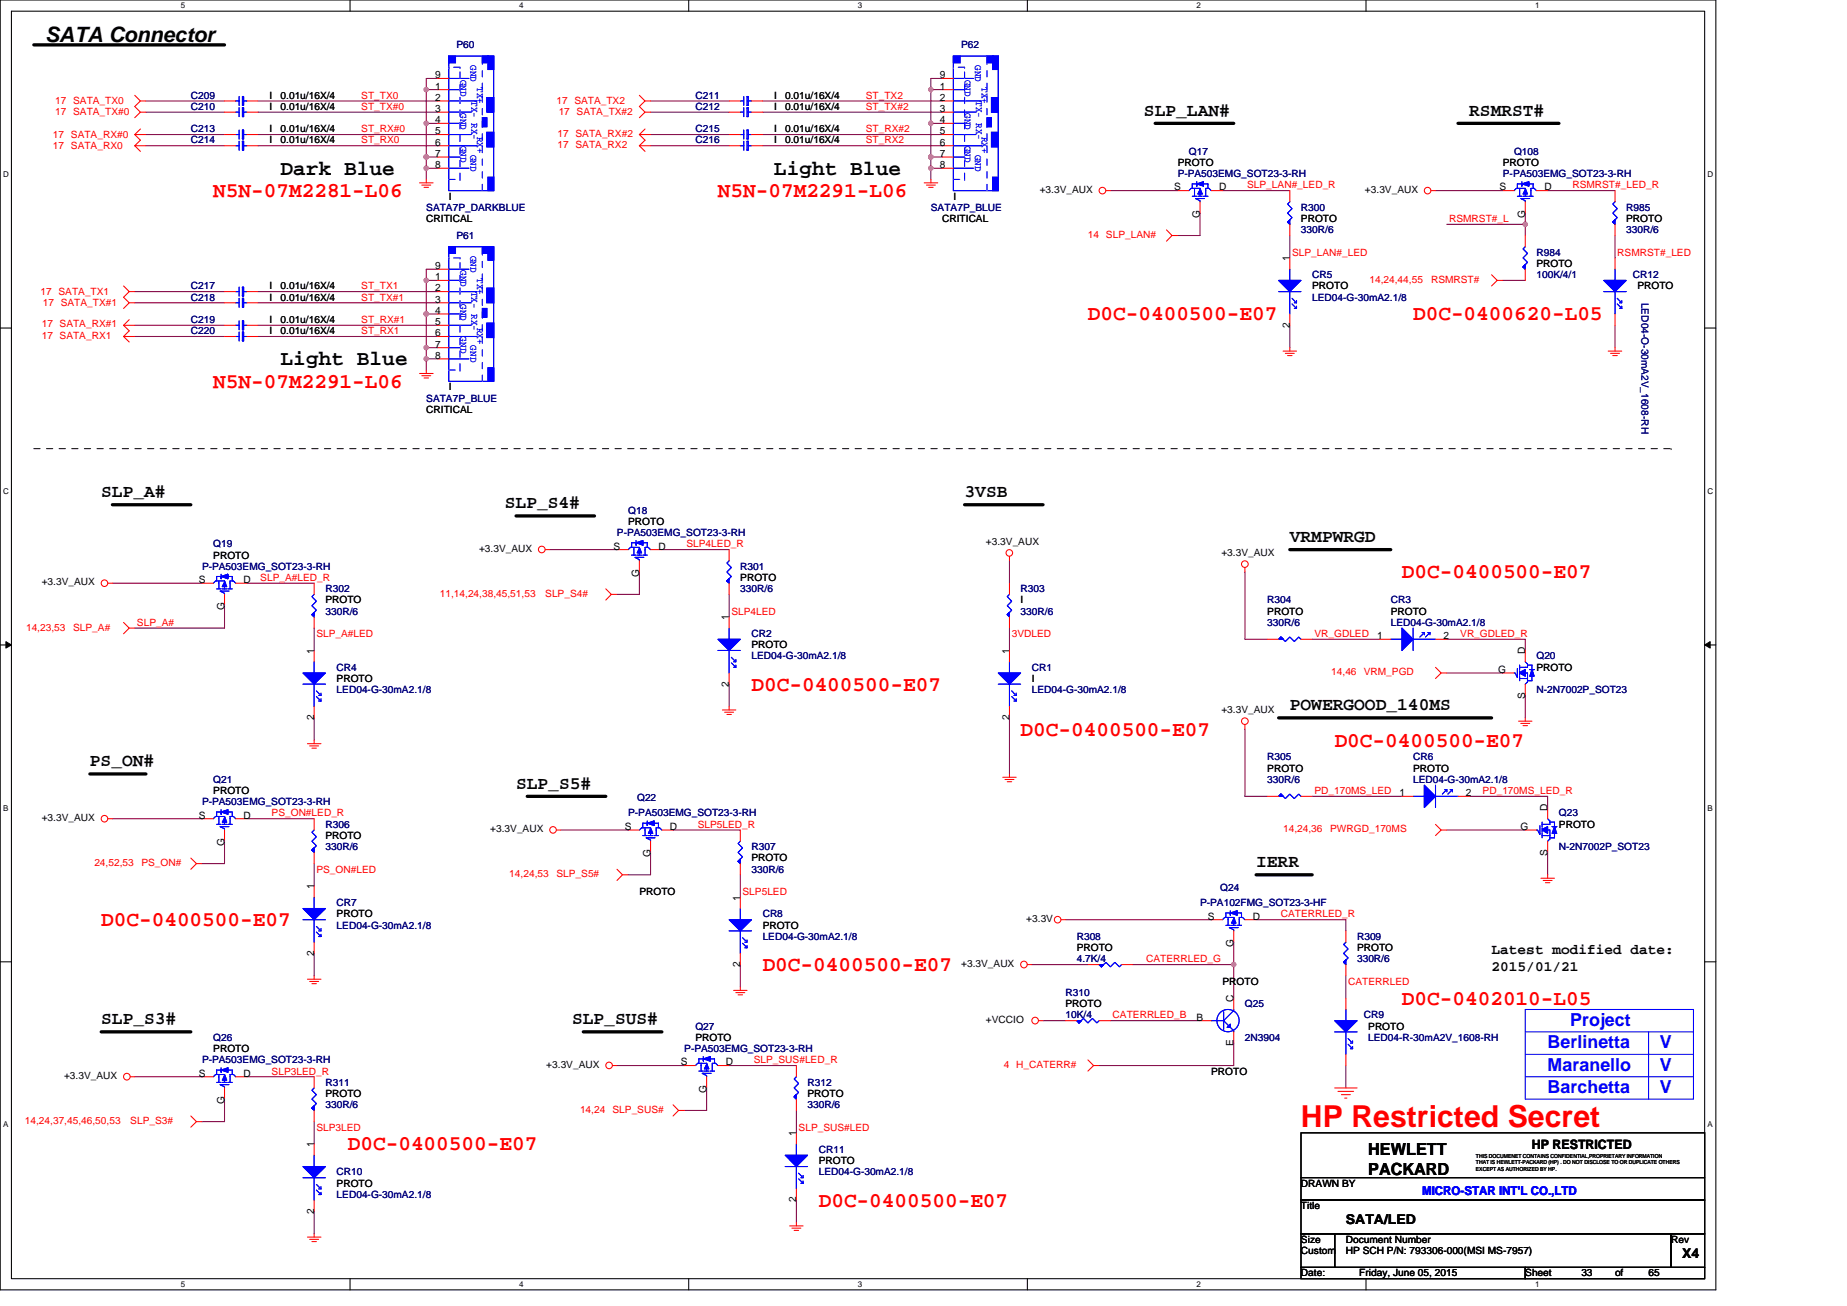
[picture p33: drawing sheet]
<svg xmlns="http://www.w3.org/2000/svg" width="297mm" height="210mm" viewBox="0 0 297 210" stroke-linecap="round" stroke-linejoin="round" font-family="sans-serif">
<defs><g id="words">
<text font-size="4.9" fill="#f00" x="209.2" y="181.3">HP Restricted Secret</text>
<g font-size="3.4">
<text x="7.3" y="6.7">SATA Connector</text>
<text x="45.1" y="28.1">Dark Blue</text>
<text x="124.5" y="28.1">Light Blue</text>
<text x="45.1" y="58.7">Light Blue</text>
</g>
<g font-size="3.4" fill="#f00">
<text x="34.3" y="31.7">N5N-07M2281-L06</text>
<text x="115.5" y="31.7">N5N-07M2291-L06</text>
<text x="175" y="51.5">D0C-0400500-E07</text>
<text x="227.3" y="51.5">D0C-0400620-L05</text>
<text x="34.3" y="62.3">N5N-07M2291-L06</text>
<text x="225.5" y="93">D0C-0400500-E07</text>
<text x="120.9" y="111">D0C-0400500-E07</text>
<text x="164.1" y="118.3">D0C-0400500-E07</text>
<text x="214.6" y="120.1">D0C-0400500-E07</text>
<text x="16.3" y="148.9">D0C-0400500-E07</text>
<text x="122.7" y="156.1">D0C-0400500-E07</text>
<text x="225.5" y="161.5">D0C-0402010-L05</text>
<text x="55.9" y="185">D0C-0400500-E07</text>
<text x="131.7" y="194">D0C-0400500-E07</text>
</g>
<g font-size="2.9">
<text x="184" y="18.6">SLP_LAN#</text>
<text x="236.3" y="18.6">RSMRST#</text>
<text x="16.3" y="79.9">SLP_A#</text>
<text x="81.2" y="81.7">SLP_S4#</text>
<text x="155.1" y="79.9">3VSB</text>
<text x="207.4" y="87.1">VRMPWRGD</text>
<text x="207.4" y="114.2">POWERGOOD_140MS</text>
<text x="14.5" y="123.2">PS_ON#</text>
<text x="83" y="126.8">SLP_S5#</text>
<text x="202" y="139.4">IERR</text>
<text x="16.3" y="164.7">SLP_S3#</text>
<text x="92" y="164.7">SLP_SUS#</text>
</g>
<g font-size="2.9" fill="#00f">
<text x="252.5" y="165">Project</text>
<text x="248.9" y="172.2">Maranello</text>
<text x="248.9" y="168.6">Berlinetta</text>
<text x="266.9" y="168.6">V</text>
<text x="266.9" y="172.2">V</text>
<text x="248.9" y="175.8">Barchetta</text>
<text x="266.9" y="175.8">V</text>
</g>
<g font-size="2.7">
<text x="220" y="185.7">HEWLETT</text>
<text x="220" y="188.9">PACKARD</text>
</g>
<g font-size="2.3">
<text x="239.9" y="153.4">Latest modified date:</text>
<text x="239.9" y="156">2015/01/21</text>
</g>
<g font-size="2.2">
<text x="216.4" y="196.8">SATA/LED</text>
<text x="270.5" y="202.2">X4</text>
</g>
<text font-size="2.1" x="246.4" y="184.8">HP RESTRICTED</text>
<text font-size="2" fill="#00f" x="228.7" y="192.1">MICRO-STAR INT'L CO.,LTD</text>
<g font-size="1.6" fill="#000080">
<text x="73.4" y="7.7">P60</text>
<text x="154.6" y="7.7">P62</text>
<text x="30.7" y="17.7">C210</text>
<text x="30.7" y="15.9">C209</text>
<text x="111.8" y="15.9">C211</text>
<text x="111.8" y="17.7">C212</text>
<text x="30.7" y="21.3">C213</text>
<text x="30.7" y="23.1">C214</text>
<text x="111.8" y="21.3">C215</text>
<text x="111.8" y="23.1">C216</text>
<text x="189.4" y="28.5">P-PA503EMG_SOT23-3-RH</text>
<text x="191.2" y="24.9">Q17</text>
<text x="241.7" y="28.5">P-PA503EMG_SOT23-3-RH</text>
<text x="243.5" y="24.9">Q108</text>
<text x="68.6" y="33.9">SATA7P_DARKBLUE</text>
<text x="149.7" y="33.9">SATA7P_BLUE</text>
<text x="209.2" y="33.9">R300</text>
<text x="261.5" y="33.9">R985</text>
<text x="73.4" y="38.4">P61</text>
<text x="209.2" y="37.5">330R/6</text>
<text x="247.1" y="41.1">R984</text>
<text x="261.5" y="37.5">330R/6</text>
<text x="30.7" y="46.5">C217</text>
<text x="211" y="44.7">CR5</text>
<text x="247.1" y="44.7">100K/4/1</text>
<text x="262.6" y="44.7">CR12</text>
<text x="30.7" y="51.9">C219</text>
<text x="30.7" y="48.3">C218</text>
<text x="30.7" y="53.7">C220</text>
<text x="211" y="48.3">LED04-G-30mA2.1/8</text>
<text x="264" y="48.7" transform="rotate(90 264 48.7)">LED04-O-30mA2V_1608-RH</text>
<text x="68.6" y="64.6">SATA7P_BLUE</text>
<text x="101" y="82.6">Q18</text>
<text x="34.3" y="88">Q19</text>
<text x="99.2" y="86.2">P-PA503EMG_SOT23-3-RH</text>
<text x="32.5" y="91.6">P-PA503EMG_SOT23-3-RH</text>
<text x="52.3" y="95.2">R302</text>
<text x="119.1" y="91.6">R301</text>
<text x="119.1" y="95.2">330R/6</text>
<text x="164.1" y="95.2">R303</text>
<text x="52.3" y="98.8">330R/6</text>
<text x="164.1" y="98.8">330R/6</text>
<text x="203.8" y="97">R304</text>
<text x="203.8" y="100.6">330R/6</text>
<text x="223.7" y="97">CR3</text>
<text x="223.7" y="100.6">LED04-G-30mA2.1/8</text>
<text x="54.1" y="107.8">CR4</text>
<text x="120.9" y="102.4">CR2</text>
<text x="120.9" y="106">LED04-G-30mA2.1/8</text>
<text x="165.9" y="107.8">CR1</text>
<text x="247.1" y="106">Q20</text>
<text x="54.1" y="111.4">LED04-G-30mA2.1/8</text>
<text x="165.9" y="111.4">LED04-G-30mA2.1/8</text>
<text x="247.1" y="111.4">N-2N7002P_SOT23</text>
<text x="34.3" y="125.9">Q21</text>
<text x="203.8" y="122.3">R305</text>
<text x="203.8" y="125.9">330R/6</text>
<text x="227.3" y="122.3">CR6</text>
<text x="227.3" y="125.9">LED04-G-30mA2.1/8</text>
<text x="32.5" y="129.5">P-PA503EMG_SOT23-3-RH</text>
<text x="101" y="131.3">P-PA503EMG_SOT23-3-RH</text>
<text x="102.5" y="128.8">Q22</text>
<text x="250.7" y="131.3">Q23</text>
<text x="52.3" y="133.1">R306</text>
<text x="52.3" y="136.7">330R/6</text>
<text x="120.9" y="136.7">R307</text>
<text x="250.7" y="136.7">N-2N7002P_SOT23</text>
<text x="120.9" y="140.3">330R/6</text>
<text x="196.3" y="143.2">Q24</text>
<text x="54.1" y="145.7">CR7</text>
<text x="54.1" y="149.3">LED04-G-30mA2.1/8</text>
<text x="122.7" y="147.5">CR8</text>
<text x="193" y="145.7">P-PA102FMG_SOT23-3-HF</text>
<text x="122.7" y="151.1">LED04-G-30mA2.1/8</text>
<text x="173.2" y="151.1">R308</text>
<text x="173.2" y="154.7">4.7K/4</text>
<text x="218.2" y="151.1">R309</text>
<text x="218.2" y="154.7">330R/6</text>
<text x="171.4" y="160.1">R310</text>
<text x="200.2" y="161.9">Q25</text>
<text x="34.3" y="167.3">Q26</text>
<text x="111.8" y="165.5">Q27</text>
<text x="171.4" y="163.7">10K/4</text>
<text x="200.2" y="167.3">2N3904</text>
<text x="219.3" y="163.7">CR9</text>
<text x="220" y="167.3">LED04-R-30mA2V_1608-RH</text>
<text x="32.5" y="171">P-PA503EMG_SOT23-3-RH</text>
<text x="110" y="169.1">P-PA503EMG_SOT23-3-RH</text>
<text x="52.3" y="174.6">R311</text>
<text x="52.3" y="178.2">330R/6</text>
<text x="129.9" y="174.6">R312</text>
<text x="129.9" y="178.2">330R/6</text>
<text x="131.7" y="185.4">CR11</text>
<text x="54.1" y="189">CR10</text>
<text x="131.7" y="189">LED04-G-30mA2.1/8</text>
<text x="54.1" y="192.6">LED04-G-30mA2.1/8</text>
</g>
<g font-size="1.6" fill="#00f">
<text x="75.7" y="10.5" transform="rotate(90 75.7 10.5)">GND</text>
<text x="156.8" y="10.5" transform="rotate(90 156.8 10.5)">GND</text>
<text x="74" y="12.8" transform="rotate(90 74 12.8)">GND</text>
<text x="75.8" y="16.2" transform="rotate(90 75.8 16.2)">TX- RX-</text>
<text x="76.7" y="14.1" transform="rotate(90 76.7 14.1)">TX+</text>
<text x="155.2" y="12.8" transform="rotate(90 155.2 12.8)">GND</text>
<text x="157" y="16.2" transform="rotate(90 157 16.2)">TX- RX-</text>
<text x="157.9" y="14.1" transform="rotate(90 157.9 14.1)">TX+</text>
<text x="74" y="18.2" transform="rotate(90 74 18.2)">GND</text>
<text x="74" y="23.4" transform="rotate(90 74 23.4)">GND</text>
<text x="76.7" y="22" transform="rotate(90 76.7 22)">RX+</text>
<text x="155.2" y="18.2" transform="rotate(90 155.2 18.2)">GND</text>
<text x="155.2" y="23.4" transform="rotate(90 155.2 23.4)">GND</text>
<text x="157.9" y="22" transform="rotate(90 157.9 22)">RX+</text>
<text x="75.7" y="24.9" transform="rotate(90 75.7 24.9)">GND</text>
<text x="156.8" y="24.9" transform="rotate(90 156.8 24.9)">GND</text>
<text x="75.7" y="41.1" transform="rotate(90 75.7 41.1)">GND</text>
<text x="74" y="43.5" transform="rotate(90 74 43.5)">GND</text>
<text x="75.8" y="46.9" transform="rotate(90 75.8 46.9)">TX- RX-</text>
<text x="76.7" y="44.7" transform="rotate(90 76.7 44.7)">TX+</text>
<text x="74" y="48.9" transform="rotate(90 74 48.9)">GND</text>
<text x="76.7" y="52.7" transform="rotate(90 76.7 52.7)">RX+</text>
<text x="74" y="54.1" transform="rotate(90 74 54.1)">GND</text>
<text x="75.7" y="55.5" transform="rotate(90 75.7 55.5)">GND</text>
</g>
<g font-size="1.6" fill="#f00">
<text x="8.9" y="16.8">17 SATA_TX0</text>
<text x="58.1" y="15.9">ST_TX0</text>
<text x="58.1" y="17.7">ST_TX#0</text>
<text x="89.5" y="16.8">17 SATA_TX2</text>
<text x="139.3" y="17.7">ST_TX#2</text>
<text x="139.3" y="15.9">ST_TX2</text>
<text x="8.5" y="24">17 SATA_RX0</text>
<text x="8.5" y="22.2">17 SATA_RX#0</text>
<text x="8.9" y="18.6">17 SATA_TX#0</text>
<text x="58.1" y="21.3">ST_RX#0</text>
<text x="58.1" y="23.1">ST_RX0</text>
<text x="89.7" y="23.8">17 SATA_RX2</text>
<text x="89.7" y="22">17 SATA_RX#2</text>
<text x="89.8" y="18.6">17 SATA_TX#2</text>
<text x="139.3" y="23.1">ST_RX2</text>
<text x="139.3" y="21.3">ST_RX#2</text>
<text x="200.6" y="30.3">SLP_LAN#_LED_R</text>
<text x="233" y="35.7">RSMRST#_L</text>
<text x="252.9" y="30.3">RSMRST#_LED_R</text>
<text x="175" y="38.2">14 SLP_LAN#</text>
<text x="207.8" y="41.1">SLP_LAN#_LED</text>
<text x="260.1" y="41.1">RSMRST#_LED</text>
<text x="6.5" y="47.4">17 SATA_TX1</text>
<text x="58.1" y="46.5">ST_TX1</text>
<text x="220.2" y="45.4">14,24,44,55</text>
<text x="230.1" y="45.4">RSMRST#</text>
<text x="6.7" y="52.6">17 SATA_RX#1</text>
<text x="6.9" y="49.2">17 SATA_TX#1</text>
<text x="58.1" y="53.7">ST_RX1</text>
<text x="58.1" y="51.9">ST_RX#1</text>
<text x="58.1" y="48.3">ST_TX#1</text>
<text x="6.7" y="54.5">17 SATA_RX1</text>
<text x="110.4" y="88">SLP4LED_R</text>
<text x="41.9" y="93.4">SLP_A#LED_R</text>
<text x="70.7" y="95.9">11,14,24,38,45,51,53</text>
<text x="87.7" y="95.9">SLP_S4#</text>
<text x="4.2" y="101.5">14,23,53</text>
<text x="11.8" y="101.5">SLP_A#</text>
<text x="22" y="100.6">SLP_A#</text>
<text x="117.6" y="98.8">SLP4LED</text>
<text x="50.9" y="102.4">SLP_A#LED</text>
<text x="162.7" y="102.4">3VDLED</text>
<text x="211.4" y="102.4">VR_GDLED</text>
<text x="234.8" y="102.4">VR_GDLED_R</text>
<text x="214.1" y="108.6">14,46</text>
<text x="219.3" y="108.6">VRM_PGD</text>
<text x="43.7" y="131.3">PS_ON#LED_R</text>
<text x="211.4" y="127.7">PD_170MS_LED</text>
<text x="238.4" y="127.7">PD_170MS_LED_R</text>
<text x="112.2" y="133.1">SLP5LED_R</text>
<text x="206.4" y="133.8">14,24,36</text>
<text x="213.9" y="133.8">PWRGD_170MS</text>
<text x="15.2" y="139.2">24,52,53</text>
<text x="22.8" y="139.2">PS_ON#</text>
<text x="50.9" y="140.3">PS_ON#LED</text>
<text x="81.9" y="141">14,24,53</text>
<text x="89.5" y="141">SLP_S5#</text>
<text x="119.4" y="143.9">SLP5LED</text>
<text x="206" y="147.5">CATERRLED_R</text>
<text x="184.3" y="154.7">CATERRLED_G</text>
<text x="216.8" y="158.3">CATERRLED</text>
<text x="178.9" y="163.7">CATERRLED_B</text>
<text x="43.7" y="172.8">SLP3LED_R</text>
<text x="121.2" y="171">SLP_SUS#LED_R</text>
<text x="161.4" y="171.7">4 H_CATERR#</text>
<text x="93.3" y="178.9">14,24</text>
<text x="98.5" y="178.9">SLP_SUS#</text>
<text x="4" y="180.7">14,24,37,45,46,50,53</text>
<text x="21" y="180.7">SLP_S3#</text>
<text x="50.9" y="181.8">SLP3LED</text>
<text x="128.4" y="181.8">SLP_SUS#LED</text>
</g>
<g font-size="1.6">
<text x="43.3" y="17.7">I</text>
<text x="43.3" y="15.9">I</text>
<text x="45.1" y="17.7">0.01u/16X/4</text>
<text x="45.1" y="15.9">0.01u/16X/4</text>
<text x="70" y="14.4">1</text>
<text x="70" y="16.2">2</text>
<text x="70" y="12.6">9</text>
<text x="124.5" y="15.9">I</text>
<text x="124.5" y="17.7">I</text>
<text x="126.3" y="15.9">0.01u/16X/4</text>
<text x="126.3" y="17.7">0.01u/16X/4</text>
<text x="151.1" y="14.4">1</text>
<text x="151.1" y="16.2">2</text>
<text x="151.1" y="12.6">9</text>
<text x="43.3" y="21.3">I</text>
<text x="43.3" y="23.1">I</text>
<text x="45.1" y="21.3">0.01u/16X/4</text>
<text x="45.1" y="23.1">0.01u/16X/4</text>
<text x="70" y="18">3</text>
<text x="70" y="19.8">4</text>
<text x="70" y="21.6">5</text>
<text x="70" y="23.4">6</text>
<text x="124.5" y="21.3">I</text>
<text x="124.5" y="23.1">I</text>
<text x="126.3" y="21.3">0.01u/16X/4</text>
<text x="126.3" y="23.1">0.01u/16X/4</text>
<text x="151.1" y="18">3</text>
<text x="151.1" y="19.8">4</text>
<text x="151.1" y="21.6">5</text>
<text x="151.1" y="23.4">6</text>
<text x="70" y="25.2">7</text>
<text x="70" y="27">8</text>
<text x="151.1" y="25.2">7</text>
<text x="151.1" y="27">8</text>
<text x="189.4" y="26.7">PROTO</text>
<text x="241.7" y="26.7">PROTO</text>
<text x="68.6" y="35.7">CRITICAL</text>
<text x="72.2" y="32.1">I</text>
<text x="151.5" y="35.7">CRITICAL</text>
<text x="153.3" y="32.1">I</text>
<text x="167.2" y="31">+3.3V_AUX</text>
<text x="188.8" y="30.6">S</text>
<text x="193" y="35" transform="rotate(-90 193 35)">G</text>
<text x="196.1" y="30.6">D</text>
<text x="209.2" y="35.7">PROTO</text>
<text x="219.5" y="31">+3.3V_AUX</text>
<text x="241.1" y="30.6">S</text>
<text x="245.3" y="35" transform="rotate(-90 245.3 35)">G</text>
<text x="248.4" y="30.6">D</text>
<text x="261.5" y="35.7">PROTO</text>
<text x="43.3" y="46.5">I</text>
<text x="45.1" y="46.5">0.01u/16X/4</text>
<text x="70" y="45.1">1</text>
<text x="70" y="46.9">2</text>
<text x="70" y="43.3">9</text>
<text x="207.4" y="42" transform="rotate(-90 207.4 42)">1</text>
<text x="211" y="46.5">PROTO</text>
<text x="247.1" y="42.9">PROTO</text>
<text x="263.3" y="46.5">PROTO</text>
<text x="43.3" y="51.9">I</text>
<text x="43.3" y="48.3">I</text>
<text x="43.3" y="53.7">I</text>
<text x="45.1" y="51.9">0.01u/16X/4</text>
<text x="45.1" y="48.3">0.01u/16X/4</text>
<text x="45.1" y="53.7">0.01u/16X/4</text>
<text x="70" y="48.7">3</text>
<text x="70" y="50.5">4</text>
<text x="70" y="52.3">5</text>
<text x="207.4" y="52.7" transform="rotate(-90 207.4 52.7)">2</text>
<text x="70" y="54.1">6</text>
<text x="70" y="55.9">7</text>
<text x="70" y="57.7">8</text>
<text x="72.2" y="62.8">I</text>
<text x="68.6" y="66.4">CRITICAL</text>
<text x="34.3" y="89.8">PROTO</text>
<text x="77" y="88.7">+3.3V_AUX</text>
<text x="98.7" y="88.3">S</text>
<text x="101" y="84.4">PROTO</text>
<text x="105.9" y="88.3">D</text>
<text x="158.6" y="87.6">+3.3V_AUX</text>
<text x="196.4" y="89.5">+3.3V_AUX</text>
<text x="6.7" y="94.1">+3.3V_AUX</text>
<text x="32" y="93.7">S</text>
<text x="39.2" y="93.7">D</text>
<text x="102.8" y="92.7" transform="rotate(-90 102.8 92.7)">G</text>
<text x="119.1" y="93.4">PROTO</text>
<text x="36.1" y="98.1" transform="rotate(-90 36.1 98.1)">G</text>
<text x="52.3" y="97">PROTO</text>
<text x="117.2" y="99.7" transform="rotate(-90 117.2 99.7)">1</text>
<text x="164.1" y="97">I</text>
<text x="203.8" y="98.8">PROTO</text>
<text x="223.7" y="98.8">PROTO</text>
<text x="50.5" y="105.1" transform="rotate(-90 50.5 105.1)">1</text>
<text x="120.9" y="104.2">PROTO</text>
<text x="162.3" y="105.1" transform="rotate(-90 162.3 105.1)">1</text>
<text x="221.5" y="102.8">1</text>
<text x="232.1" y="102.8">2</text>
<text x="245.3" y="105.1" transform="rotate(-90 245.3 105.1)">D</text>
<text x="247.1" y="107.8">PROTO</text>
<text x="54.1" y="109.6">PROTO</text>
<text x="117.2" y="110.4" transform="rotate(-90 117.2 110.4)">2</text>
<text x="165.9" y="109.6">I</text>
<text x="241" y="108.2">G</text>
<text x="245.3" y="112.4" transform="rotate(-90 245.3 112.4)">S</text>
<text x="50.5" y="115.8" transform="rotate(-90 50.5 115.8)">2</text>
<text x="162.3" y="115.8" transform="rotate(-90 162.3 115.8)">2</text>
<text x="196.4" y="114.7">+3.3V_AUX</text>
<text x="203.8" y="124.1">PROTO</text>
<text x="227.3" y="124.1">PROTO</text>
<text x="6.7" y="132">+3.3V_AUX</text>
<text x="32" y="131.6">S</text>
<text x="34.3" y="127.7">PROTO</text>
<text x="39.2" y="131.6">D</text>
<text x="225.1" y="128">1</text>
<text x="235.8" y="128">2</text>
<text x="248.9" y="130.4" transform="rotate(-90 248.9 130.4)">D</text>
<text x="36.1" y="136" transform="rotate(-90 36.1 136)">G</text>
<text x="52.3" y="134.9">PROTO</text>
<text x="78.8" y="133.8">+3.3V_AUX</text>
<text x="100.5" y="133.4">S</text>
<text x="104.6" y="137.8" transform="rotate(-90 104.6 137.8)">G</text>
<text x="107.7" y="133.4">D</text>
<text x="244.6" y="133.4">G</text>
<text x="248.9" y="137.6" transform="rotate(-90 248.9 137.6)">S</text>
<text x="250.7" y="133.1">PROTO</text>
<text x="50.5" y="143" transform="rotate(-90 50.5 143)">1</text>
<text x="102.8" y="143.9">PROTO</text>
<text x="120.9" y="138.5">PROTO</text>
<text x="54.1" y="147.5">PROTO</text>
<text x="119" y="144.8" transform="rotate(-90 119 144.8)">1</text>
<text x="122.7" y="149.3">PROTO</text>
<text x="165.1" y="148.2">+3.3V</text>
<text x="194.3" y="147.8">S</text>
<text x="201.5" y="147.8">D</text>
<text x="50.5" y="153.7" transform="rotate(-90 50.5 153.7)">2</text>
<text x="119" y="155.5" transform="rotate(-90 119 155.5)">2</text>
<text x="154.6" y="155.4">+3.3V_AUX</text>
<text x="173.2" y="152.9">PROTO</text>
<text x="198.4" y="152.2" transform="rotate(-90 198.4 152.2)">G</text>
<text x="218.2" y="152.9">PROTO</text>
<text x="171.4" y="161.9">PROTO</text>
<text x="196.6" y="158.3">PROTO</text>
<text x="198.4" y="161" transform="rotate(-90 198.4 161)">C</text>
<text x="111.8" y="167.3">PROTO</text>
<text x="158.6" y="164.5">+VCCIO</text>
<text x="192.4" y="164.1">B</text>
<text x="220" y="165.5">PROTO</text>
<text x="10.3" y="173.5">+3.3V_AUX</text>
<text x="32" y="173.1">S</text>
<text x="34.3" y="169.1">PROTO</text>
<text x="39.2" y="173.1">D</text>
<text x="87.9" y="171.7">+3.3V_AUX</text>
<text x="109.5" y="171.3">S</text>
<text x="116.7" y="171.3">D</text>
<text x="194.8" y="172.8">PROTO</text>
<text x="198.4" y="168.3" transform="rotate(-90 198.4 168.3)">E</text>
<text x="36.1" y="177.5" transform="rotate(-90 36.1 177.5)">G</text>
<text x="52.3" y="176.4">PROTO</text>
<text x="113.6" y="175.7" transform="rotate(-90 113.6 175.7)">G</text>
<text x="129.9" y="176.4">PROTO</text>
<text x="50.5" y="184.5" transform="rotate(-90 50.5 184.5)">1</text>
<text x="128.1" y="182.7" transform="rotate(-90 128.1 182.7)">1</text>
<text x="54.1" y="190.8">PROTO</text>
<text x="131.7" y="187.2">PROTO</text>
<text x="209.2" y="190.8">DRAWN BY</text>
<text x="50.5" y="195.1" transform="rotate(-90 50.5 195.1)">2</text>
<text x="128.1" y="193.3" transform="rotate(-90 128.1 193.3)">2</text>
<text x="209.2" y="194.4">Title</text>
<text x="209.2" y="201.6">Custom</text>
<text x="209.2" y="199.8">Size</text>
<text x="216.4" y="201.6">HP SCH P/N: 793306-000(MSI MS-7957)</text>
<text x="216.4" y="199.8">Document Number</text>
<text x="268.7" y="199.8">Rev</text>
<text x="209.2" y="205.2">Date:</text>
<text x="218.6" y="205.2">Friday, June 05, 2015</text>
<text x="245.3" y="205.2">Sheet</text>
<text x="254.3" y="205.2">33</text>
<text x="259.7" y="205.2">of</text>
<text x="265.1" y="205.2">65</text>
</g>
<g font-size="1.3">
<text x="29.1" y="1.4">5</text>
<text x="83.5" y="1.4">4</text>
<text x="138" y="1.4">3</text>
<text x="192.4" y="1.4">2</text>
<text x="246.9" y="1.4">1</text>
<text x=".5" y="28.4">D</text>
<text x="274.6" y="28.4">D</text>
<text x=".5" y="79.4">C</text>
<text x="274.6" y="79.4">C</text>
<text x=".5" y="130.3">B</text>
<text x="274.6" y="130.3">B</text>
<text x=".5" y="181.3">A</text>
<text x="274.6" y="181.3">A</text>
<text x="29.1" y="206.9">5</text>
<text x="83.5" y="206.9">4</text>
<text x="138" y="206.9">3</text>
<text x="192.4" y="206.9">2</text>
<text x="246.9" y="206.9">1</text>
</g>
<g font-size=".9">
<text x="237.4" y="186.2">THIS DOCUMENET CONTAINS CONFIDENTIAL,PROPRIETARY INFORMATION</text>
<text x="237.4" y="187.2">THAT IS HEWLETT-PACKARD (HP) . DO NOT DISCLOSE TO OR DUPLICATE OTHERS</text>
<text x="237.4" y="188.2">EXCEPT AS AUTHORIZED BY HP.</text>
</g>
</g></defs>
<path d="M0 0h275.9v207.4h-275.9zM1.8 1.8h272.3v203.8h-272.3z" fill="none" stroke="#000" stroke-width=".17"/>
<g fill="#fff">
<path d="M29.1 .2h.7v1.4h-.7z"/>
<path d="M29.1 205.8h.7v1.4h-.7z"/>
</g>
<path d="M56.3 0v1.8M56.3 205.6v1.8" fill="none" stroke="#000" stroke-width=".17"/>
<g fill="#fff">
<path d="M83.5 .2h.7v1.4h-.7z"/>
<path d="M83.5 205.8h.7v1.4h-.7z"/>
</g>
<path d="M110.8 0v1.8M110.8 205.6v1.8" fill="none" stroke="#000" stroke-width=".17"/>
<g fill="#fff">
<path d="M138 .2h.7v1.4h-.7z"/>
<path d="M138 205.8h.7v1.4h-.7z"/>
</g>
<path d="M165.2 0v1.8M165.2 205.6v1.8" fill="none" stroke="#000" stroke-width=".17"/>
<g fill="#fff">
<path d="M192.4 .2h.8v1.4h-.8z"/>
<path d="M192.4 205.8h.8v1.4h-.8z"/>
</g>
<path d="M219.7 0v1.8M219.7 205.6v1.8" fill="none" stroke="#000" stroke-width=".17"/>
<g fill="#fff">
<path d="M246.9 .2h.7v1.4h-.7z"/>
<path d="M246.9 205.8h.7v1.4h-.7z"/>
<path d="M.5 27.3h.9v1.4h-.9z"/>
<path d="M274.6 27.3h.9v1.4h-.9z"/>
<path d="M.5 78.2h.9v1.5h-.9z"/>
<path d="M274.6 78.2h.9v1.5h-.9z"/>
</g>
<path d="M0 52.7h1.8M274.1 52.7h1.8" fill="none" stroke="#000" stroke-width=".17"/>
<g fill="#fff">
<path d="M.5 129.2h.9v1.4h-.9z"/>
<path d="M274.6 129.2h.9v1.4h-.9z"/>
</g>
<path d="M0 103.7h1.8M274.1 103.7h1.8" fill="none" stroke="#000" stroke-width=".17"/>
<path d="M.9 103.2l.9 .5-.9 .5zM274.1 103.7l.9-.5v1z" fill="#000" stroke="#000" stroke-width=".16"/>
<g fill="#fff">
<path d="M.5 180.1h.9v1.4h-.9z"/>
<path d="M274.6 180.1h.9v1.4h-.9z"/>
</g>
<path d="M0 154.6h1.8M274.1 154.6h1.8M245.3 176.7h.1M209.2 182.1h64.9v10.9h-64.9zM209.2 193h64.9v5.4h-64.9zM209.2 198.4h5.4v5.4h-5.4zM209.2 189.4h64.9M214.6 198.4h54.1v5.4h-54.1zM268.7 198.4h5.4v5.4h-5.4zM209.2 203.8h36.1v1.8h-36.1zM245.3 203.8h28.8v1.8h-28.8z" fill="none" stroke="#000" stroke-width=".17"/>
<g fill="none" stroke="#800040" stroke-width=".17">
<path d="M23.5 18h12.6M23.5 16.2h12.6M41.5 16.2h28.9M41.5 18h28.9M68.6 14.4v5.4M68.6 19.8v5.5M68.6 14.4h1.8M68.6 19.8h1.8M70.4 12.6h-1.8v1.8M104.6 16.2h12.7M104.6 18h12.7M122.7 18h28.8"/>
<path d="M122.7 16.2h28.8M149.7 14.4v5.4M149.7 19.8v5.5M149.7 19.8h1.8M149.7 14.4h1.8M151.5 12.6h-1.8v1.8M23.5 21.6h12.6M23.5 23.4h12.6M41.5 21.6h28.9M41.5 23.4h28.9M68.6 27.1v1.8M68.6 25.3v1.8"/>
<path d="M68.6 27.1h1.8M68.6 25.3h1.8M104.6 23.4h12.7M104.6 21.6h12.7M122.7 23.4h28.8M122.7 21.6h28.8M149.7 27.1v1.8M149.7 25.3v1.8M149.7 27.1h1.8M149.7 25.3h1.8M178.6 30.6h10.8M193 34.3v3.6h-3.6"/>
<path d="M196.6 30.6h10.8M207.4 37.9v3.6M230.9 30.6h10.8M232.7 36.1h12.6v1.8M245.3 34.3v1.8M248.9 30.6h10.8M259.7 37.9v3.6M21.7 52.3h14.4M21.7 48.7h14.4M21.7 54.1h14.4M21.7 46.9h14.4M41.5 54.1h28.9"/>
<path d="M41.5 52.3h28.9M41.5 48.7h28.9M41.5 46.9h28.9M68.6 55.9v1.8M68.6 45.1v5.4M68.6 57.7v1.8M68.6 50.5v5.4M68.6 50.5h1.8M68.6 57.7h1.8M68.6 55.9h1.8M70.4 43.3h-1.8v1.8h1.8M207.4 52.3v3.6"/>
<path d="M241.7 45.1h3.6M259.7 52.3v3.6M18.1 93.8h14.4M36.1 97.4v3.6h-14.4M39.7 93.8h10.8M88.4 88.4h10.8M102.8 92v3.6h-3.6M106.4 88.4h10.9M117.3 95.6v3.6M162.3 90.2v3.6M200.2 92v10.8h3.6M50.5 101v3.6"/>
<path d="M50.5 115.4v3.6M117.3 110v3.6M162.3 101v3.6M162.3 115.4v9M200.2 117.2v10.8h3.6M211 102.8h10.8M232.7 108.2h9M232.7 102.8h12.6v1.8M245.3 111.8v3.6M18.1 131.6h14.4M36.1 135.3v3.6h-3.6M39.7 131.6h10.8"/>
<path d="M50.5 138.9v3.6M90.2 133.5h10.8M104.6 137.1v3.6h-3.6M108.2 133.5h10.9M211 128h14.5M232.7 133.5h12.6M236.3 128h12.6v1.8M248.9 137.1v3.6M50.5 153.3v3.6M119.1 155.1v3.6M119.1 140.7v3.6M165.9 155.1h9.1"/>
<path d="M171.4 147.9h23.4M182.2 155.1h16.2M198.4 151.5v3.6M198.4 155.1v5.4M202 147.9h14.4v1.8M216.4 156.9v3.6M21.7 173.1h10.8M36.1 176.7v3.6h-3.6M39.7 173.1h10.8M99.2 171.3h10.8M113.6 174.9v3.6h-3.6M117.3 171.3h10.8"/>
<path d="M128.1 178.5v3.6M167.7 164.1h3.7M178.6 164.1h14.4M198.4 167.7v3.6h-21.6M216.4 171.3v3.6M50.5 194.8v3.6M50.5 180.3v3.6M128.1 193v3.6"/>
</g>
<g fill="#f0f" stroke="#f0f" stroke-width=".17">
<circle cx="68.5" cy="50.5" r=".35"/>
<circle cx="68.5" cy="45.1" r=".35"/>
<circle cx="68.5" cy="57.7" r=".35"/>
<circle cx="68.5" cy="55.9" r=".35"/>
<circle cx="68.5" cy="19.8" r=".35"/>
<circle cx="68.5" cy="14.4" r=".35"/>
<circle cx="68.5" cy="27" r=".35"/>
<circle cx="68.5" cy="25.2" r=".35"/>
<circle cx="149.7" cy="14.4" r=".35"/>
<circle cx="149.7" cy="27" r=".35"/>
<circle cx="149.7" cy="25.2" r=".35"/>
<circle cx="149.7" cy="19.8" r=".35"/>
<circle cx="198.4" cy="155.1" r=".35"/>
<circle cx="245.3" cy="36.1" r=".35"/>
</g>
<g fill="none" stroke="#f00" stroke-width=".17">
<path d="M21.7 15.3l.9 .9-.9 .9 .9 .9-.9 .9M22.6 16.2h.9M22.6 18h.9M36.1 18h1.8M36.1 16.2h1.8M39.7 18h1.8M39.7 16.2h1.8M70.4 18h1.8M70.4 16.2h1.8M70.4 14.4h1.8M70.4 19.8h1.8M70.4 12.6h1.8"/>
<path d="M102.8 15.3l.9 .9-.9 .9 .9 .9-.9 .9M103.7 18h.9M103.7 16.2h.9M117.3 18h1.8M117.3 16.2h1.8M120.9 18h1.8M120.9 16.2h1.8M151.5 18h1.8M151.5 16.2h1.8M151.5 14.4h1.8M151.5 19.8h1.8M151.5 12.6h1.8"/>
<path d="M21.7 23.4h1.8M21.7 21.6l.9 .9-.9 .9M21.7 23.4l.9 .9M21.7 21.6h1.8M22.6 20.7l-.9 .9M36.1 21.6h1.8M36.1 23.4h1.8M39.7 21.6h1.8M39.7 23.4h1.8M67.5 29.4h2.2M67.8 29.8h1.5M68.2 30.1h.7"/>
<path d="M68.6 28.9v.5M70.4 21.6h1.8M70.4 23.4h1.8M70.4 25.3h1.8M70.4 27.1h1.8M102.8 23.4h1.8M102.8 21.6l.9 .9-.9 .9M102.8 23.4l.9 .9M102.8 21.6h1.8M103.7 20.7l-.9 .9M117.3 21.6h1.8M117.3 23.4h1.8"/>
<path d="M120.9 21.6h1.8M120.9 23.4h1.8M148.6 29.4h2.2M149 29.8h1.4M149.3 30.1h.8M149.7 28.9v.5M151.5 21.6h1.8M151.5 23.4h1.8M151.5 25.3h1.8M151.5 27.1h1.8M177.9 30.6h.7M187.6 37l.9 .9-.9 .9"/>
<path d="M188.5 37.9h.9M189.4 30.6h1.8M193 32.4v1.9M194.8 30.6h1.8M207.4 30.6v1.8M207.4 36.1v1.8M230.1 30.6h.8M241.7 30.6h1.8M245.3 32.4v1.9M245.3 37.9v1.8M247.1 30.6h1.8M259.7 30.6v1.8"/>
<path d="M259.7 36.1v1.8M19.9 46l.9 .9-.9 .9 .9 .9-.9 .9M19.9 52.3h1.8M19.9 52.3l.9 .9-.9 .9M19.9 54.1h1.8M19.9 54.1l.9 .9M20.8 51.4l-.9 .9M20.8 48.7h.9M20.8 46.9h.9M36.1 52.3h1.8M36.1 48.7h1.8M36.1 54.1h1.8"/>
<path d="M36.1 46.9h1.8M39.7 52.3h1.8M39.7 48.7h1.8M39.7 54.1h1.8M39.7 46.9h1.8M68.6 59.5v.5M70.4 52.3h1.8M70.4 48.7h1.8M70.4 54.1h1.8M70.4 45.1h1.8M70.4 46.9h1.8M70.4 50.5h1.8"/>
<path d="M70.4 55.9h1.8M70.4 43.3h1.8M70.4 57.7h1.8M206.4 56.5h2.1M206.7 56.8h1.4M207.1 57.2h.7M207.4 55.9v.6M207.4 41.5v1.8M207.4 50.5v1.8M239.9 44.2l.9 .9-.9 .9M240.8 45.1h.9M245.3 43.3v1.8"/>
<path d="M258.6 56.5h2.2M259 56.8h1.5M259.4 57.2h.7M259.7 55.9v.6M259.7 41.5v1.8M259.7 50.5v1.8M67.5 60h2.2M67.8 60.4h1.5M68.2 60.8h.7M17.4 93.8h.7M32.5 93.8h1.8M36.1 95.6v1.8"/>
<path d="M37.9 93.8h1.8M50.5 93.8v1.8M50.5 99.2v1.8M87.7 88.4h.7M97.4 94.7l.9 .9-.9 .9M98.3 95.6h.9M99.2 88.4h1.8M102.8 90.2v1.8M104.6 88.4h1.8M117.3 88.4v1.8M117.3 93.8v1.8M117.3 99.2v1.8"/>
<path d="M162.3 89.5v.7M162.3 93.8v1.8M162.3 99.2v1.8M200.2 91.2v.8M19.9 100.1l.9 .9-.9 .9M20.8 101h.9M49.4 119.6h2.2M49.8 119.9h1.4M50.5 119v.6M50.5 104.6v1.8M50.5 113.6v1.8M116.2 114.2h2.1"/>
<path d="M116.5 114.5h1.5M116.9 114.9h.7M117.3 113.6v.6M117.3 108.2v1.8M162.3 104.6v1.8M162.3 113.6v1.8M200.2 116.5v.7M203.8 102.8h1.8M209.2 102.8h1.8M221.8 102.8h1.9M230.9 107.3l.9 .9-.9 .9M230.9 102.8h1.8"/>
<path d="M231.8 108.2h.9M241.7 108.2h1.8M244.2 116h2.2M244.6 116.3h1.4M244.9 116.7h.8M245.3 115.4v.6M245.3 104.6v1.8M245.3 110v1.8M17.4 131.6h.7M30.7 138l.9 .9-.9 .9M31.6 138.9h.9M32.5 131.6h1.8"/>
<path d="M36.1 133.5v1.8M37.9 131.6h1.8M50.2 120.3h.7M50.5 131.6v1.9M50.5 137.1v1.8M89.5 133.5h.7M99.2 139.8l.9 .9-.9 .9M101 133.5h1.8M104.6 135.3v1.8M106.4 133.5h1.8M119.1 133.5v1.8M119.1 138.9v1.8"/>
<path d="M161.3 125h2.1M161.6 125.3h1.5M162 125.7h.7M162.3 124.4v.6M203.8 128h1.8M209.2 128h1.8M225.5 128h1.8M230.9 132.5l.9 1-.9 .8M231.8 133.5h.9M234.5 128h1.8M245.3 133.5h1.8M248.9 129.8v1.8"/>
<path d="M248.9 135.3v1.8M49.4 157.4h2.2M49.8 157.8h1.4M50.2 158.2h.7M50.5 156.9v.5M50.5 142.5v1.8M50.5 151.5v1.8M100.1 140.7h.9M118 159.2h2.1M118.3 159.6h1.5M118.7 160h.7M119.1 158.7v.5"/>
<path d="M119.1 144.3v1.8M119.1 153.3v1.8M165.2 155.1h.7M170.6 147.9h.8M175 155.1h1.8M180.4 155.1h1.8M194.8 147.9h1.8M198.4 149.7v1.8M200.2 147.9h1.8M216.4 149.7v1.8M216.4 155.1v1.8M247.8 141.2h2.2"/>
<path d="M248.2 141.6h1.4M248.5 141.9h.8M248.9 140.7v.5M21 173.1h.7M30.7 179.4l.9 .9-.9 .9M32.5 173.1h1.8M36.1 174.9v1.8M37.9 173.1h1.8M50.5 173.1v1.8M50.5 178.5v1.8M98.5 171.3h.7M108.2 177.6l.9 .9-.9 .9"/>
<path d="M109.1 178.5h.9M110 171.3h1.8M113.6 173.1v1.8M115.5 171.3h1.8M128.1 171.3v1.8M128.1 176.7v1.8M167 164.1h.7M171.4 164.1h1.8M175 170.4l.9 .9-.9 .9M175.9 171.3h.9M176.8 164.1h1.8M193 164.1h1.8"/>
<path d="M198.4 160.5v1.8M198.4 165.9v1.8M214.6 174.9h3.6M215.2 175.5h2.5M215.7 176h1.5M216.3 176.6h.3M216.4 160.5v1.8M216.4 169.5v1.8M31.6 180.3h.9M49.4 198.9h2.2M49.8 199.3h1.4M50.2 199.6h.7"/>
<path d="M50.5 198.4v.5M50.5 183.9v1.8M50.5 193v1.8M127 197.1h2.2M127.4 197.5h1.4M127.7 197.8h.7M128.1 196.6v.5M128.1 182.1v1.8M128.1 191.2v1.8"/>
<circle cx="177.3" cy="30.6" r=".54"/>
<circle cx="229.6" cy="30.6" r=".53"/>
<circle cx="16.8" cy="93.8" r=".53"/>
<circle cx="87.1" cy="88.3" r=".54"/>
<circle cx="162.3" cy="88.9" r=".53"/>
<circle cx="200.2" cy="90.7" r=".54"/>
<circle cx="200.2" cy="115.9" r=".54"/>
<circle cx="16.8" cy="131.6" r=".53"/>
<circle cx="88.9" cy="133.4" r=".53"/>
<circle cx="164.7" cy="155.1" r=".53"/>
<circle cx="170.1" cy="147.9" r=".53"/>
<circle cx="20.4" cy="173.1" r=".53"/>
<circle cx="98" cy="171.3" r=".53"/>
<circle cx="166.5" cy="164.1" r=".53"/>
</g>
<path d="M5.4 72.1h263.4M268.8 72.1h.1" fill="none" stroke="#000" stroke-width=".16" stroke-dasharray="1 1 1 1 1 1 1 1"/>
<g fill="none" stroke="#000" stroke-width=".53">
<path d="M5.4 7.2h30.7M185.8 19.8h12.6M234.5 19.8h16.2M18.1 81.2h12.6M83 83h12.6M155.1 81.2h12.6M207.4 88.4h16.3M205.6 115.4h34.3M14.5 124.4h9M84.8 128h12.6M202 140.7h9M16.3 165.9h14.4"/>
<path d="M93.8 165.9h12.6"/>
</g>
<g fill="none" stroke="#00f" stroke-width=".17">
<path d="M37.9 18h.6M37.9 16.2h.6M38.5 17.3v1.5M38.5 15.5v1.5M39 17.3h.2v1.5h-.2zM39 15.5h.2v1.5h-.2zM39.2 18h.5M39.2 16.2h.5M72.2 9h7.2v21.6h-7.2zM72.2 19.8h1.8M72.2 18h3.6M72.2 16.2h4.5"/>
<path d="M72.2 14.4h1.8M72.2 12.6h3.2M119.1 16.2h.5M119.1 18h.5M119.6 15.5v1.5M119.6 17.3v1.5M120.1 15.5h.2v1.5h-.2zM120.1 17.3h.2v1.5h-.2zM120.3 16.2h.6M120.3 18h.6M153.3 19.8h1.8M153.3 18h3.6"/>
<path d="M153.3 16.2h4.5M153.3 14.4h1.8M153.3 12.6h3.3M153.3 9h7.2v21.6h-7.2zM37.9 21.6h.6M37.9 23.4h.6M38.5 20.9v1.5M38.5 22.7v1.5M39 20.9h.2v1.5h-.2zM39 22.7h.2v1.5h-.2zM39.2 21.6h.5M39.2 23.4h.5"/>
<path d="M72.2 39.7h7.2v21.6h-7.2zM72.2 23.4h4.5M72.2 21.6h3.6M72.2 25.3h1.8M72.2 27.1h3.2M119.1 21.6h.5M119.1 23.4h.5M119.6 20.9v1.5M119.6 22.7v1.5M120.1 20.9h.2v1.5h-.2zM120.1 22.7h.2v1.5h-.2zM120.3 21.6h.6"/>
<path d="M120.3 23.4h.6M153.3 23.4h4.5M153.3 21.6h3.6M153.3 25.3h1.8M153.3 27.1h3.3M191.2 30.6l.4-.3h1.4v1.3M191.7 31.6h.8M192.1 30.3v1.3M192.5 29.2v.4M192.6 31.6h.8M193.5 31.6h.8M193.5 29.2v.7z"/>
<path d="M193.7 31.9h-1.4l.7 .4v.1M194.3 30.3v-.7h-2.6v.7M194.8 30.6l-.4-.3h-.5v1.3M207.4 32.4l-.3 .4 .7 .7-.7 .8 .7 .7-.7 .7 .3 .4M243.5 30.6l.4-.3h1.4v1.3M244 31.6h.7M244.4 30.3v1.3M244.7 29.2v.4M244.9 31.6h.8M245.3 39.7l-.4 .3 .8 .7-.8 .8 .8 .7-.8 .7 .4 .4M245.8 31.6h.8M245.8 29.2v.7z"/>
<path d="M246 31.9h-1.4l.7 .4v.1M246.6 30.3v-.7h-2.6v.7M247.1 30.6l-.4-.3h-.5v1.3M259.7 32.4l-.3 .4 .7 .7-.7 .8 .7 .7-.7 .7 .3 .4M37.9 52.3h.6M37.9 48.7h.6M37.9 54.1h.6M37.9 46.9h.6M38.5 51.6v1.4M38.5 48v1.4M38.5 53.4v1.4M38.5 46.2v1.4"/>
<path d="M39 51.6h.2v1.4h-.2zM39 48h.2v1.4h-.2zM39 53.4h.2v1.4h-.2zM39 46.2h.2v1.4h-.2zM39.2 52.3h.5M39.2 48.7h.5M39.2 54.1h.5M39.2 46.9h.5M72.2 54.1h4.5M72.2 52.3h3.6M72.2 55.9h1.8M72.2 50.5h1.8"/>
<path d="M72.2 48.7h3.6M72.2 46.9h4.5M72.2 45.1h1.8M72.2 43.3h3.2M72.2 57.7h3.2M205.6 46.9h3.6M207.4 43.3v1.8M207.4 46.9v3.6M207.8 48l.5 .5M207.8 48.9l.7 .7M208.1 49.6h.4M208.5 48.3v.4h-.4"/>
<path d="M208.5 49.2v.4M257.9 46.9h3.6M259.7 43.3v1.8M259.7 46.9v3.6M260.1 48l.5 .5M260.1 48.9l.7 .7M260.5 49.6h.3M260.8 48.3v.4h-.3M260.8 49.2v.4M34.3 93.8l.4-.4h1.4v1.3M34.8 94.7h.8M35.2 93.4v1.3"/>
<path d="M35.6 92.3v.4M35.7 94.7h.8M36.6 92.3v.7zM36.6 94.7h.8M36.8 95h-1.4l.7 .4v.2M37.4 93.4v-.7h-2.6v.7M37.9 93.8l-.4-.4h-.5v1.3M50.5 95.6l-.3 .3 .7 .8-.7 .7 .7 .7-.7 .7 .3 .4M101 88.4l.4-.4h1.4v1.3M101.6 89.3h.7M101.9 88v1.3M102.3 86.9v.4"/>
<path d="M102.5 89.3h.7M103.4 89.3h.7M103.4 86.9v.8zM103.5 89.6h-1.4l.7 .4v.2M104.1 88v-.7h-2.5v.7M104.6 88.4l-.3-.4h-.6v1.3M117.3 90.2l-.4 .3 .7 .7-.7 .8 .7 .7-.7 .7 .4 .4M162.3 95.6l-.3 .3 .7 .8-.7 .7 .7 .7-.7 .7 .3 .4M48.7 110h3.6M50.5 106.4v1.8M50.5 110v3.6M50.9 111.1l.5 .5"/>
<path d="M50.9 112l.7 .7M51.2 112.7h.4M51.6 111.4v.4h-.4M51.6 112.4v.3M115.5 104.6h3.6M117.3 101v1.8M117.3 104.6v3.6M117.6 105.7l.5 .5M117.6 106.6l.7 .7M118 107.3h.3M118.3 106v.4h-.3M118.3 106.9v.4"/>
<path d="M160.5 110h3.6M162.3 106.4v1.8M162.3 110v3.6M162.7 111.1l.5 .5M162.7 112l.7 .7M163.1 112.7h.3M163.4 111.4v.4h-.3M163.4 112.4v.3M205.6 102.8l.4-.4 .7 .7 .7-.7 .7 .7 .8-.7 .3 .4M223.7 102.8h1.8M227.3 101v3.6M227.3 102.8h3.6"/>
<path d="M228.7 101.7h.4v.4M228.9 101.9l-.6 .5M229.6 101.7h.4M230 101.7v.4M230 101.7l-.7 .7M244 107.5v1.4l-.3-.7h-.2M244.4 109.1h1.3M244.4 106.9v.8M244.4 108.7v.8M244.4 107.8v.8M245.3 106.4l.4 .4v.5h-1.3M245.3 108.2h.4v1.4l-.4 .4"/>
<path d="M245.7 106.9h.7v2.6h-.7M246 107.7h.7zM34.3 131.6l.4-.3h1.4v1.2M34.8 132.5h.8M34.8 131.3v-.7h2.6v.7M35.2 131.3v1.2M35.6 130.2v.4M35.7 132.5h.8M36.6 130.2v.7zM36.6 132.5h.8M36.8 132.9h-1.4l.7 .4v.2M37.9 131.6l-.4-.3h-.5v1.2"/>
<path d="M50.5 133.5l-.3 .3 .7 .7-.7 .8 .7 .7-.7 .7 .3 .4M102.8 133.5l.4-.4h1.4v1.2M103.4 134.3h.7M103.4 133.1v-.7h2.5v.7M103.7 133.1v1.2M104.1 132v.4M104.3 134.3h.7M105.2 132v.7zM105.2 134.3h.7M105.3 134.7h-1.4l.7 .4v.2M106.4 133.5l-.3-.4h-.6v1.2M119.1 135.3l-.4 .3 .7 .7-.7 .8 .7 .7-.7 .7 .4 .4"/>
<path d="M205.6 128l.4-.3 .7 .7 .7-.7 .7 .7 .8-.7 .3 .3M227.3 128h1.8M230.9 126.2v3.6M230.9 128h3.6M232.3 127h.4v.3M232.5 127.1l-.5 .6M233.2 127h.4M233.6 127v.3M233.6 127l-.7 .7M247.6 132.7v1.5l-.3-.7h-.2M248 134.3h1.3M248 132.2v.7"/>
<path d="M248 134v.7M248 133.1v.7M248.9 131.6l.4 .4v.5h-1.3M248.9 133.5h.4v1.4l-.4 .4M249.3 132.2h.7v2.5h-.7M249.6 132.9h.8zM48.7 147.9h3.6M50.5 144.3v1.8M50.5 147.9v3.6M50.9 148.9l.5 .6M50.9 149.9l.7 .7M51.2 150.6h.4"/>
<path d="M51.6 149.3v.4h-.4M51.6 150.2v.4M117.3 149.7h3.6M119.1 146.1v1.8M119.1 149.7v3.6M119.4 150.8l.6 .5M119.4 151.7l.7 .7M119.8 152.4h.3M120.1 151.1v.4h-.3M120.1 152v.4M176.8 155.1l.3 .3 .8-.7 .7 .7 .7-.7 .7 .7 .4-.3M196.6 147.9l.4-.4h1.4v1.3"/>
<path d="M197.1 147.5v-.7h2.6v.7M197.1 148.8h.8M197.5 147.5v1.3M197.9 146.4v.4M198.1 148.8h.7M198.9 148.8h.8M198.9 146.4v.8zM199.1 149.1h-1.4l.7 .4v.2M200.2 147.9l-.3-.4h-.6v1.3M216.4 151.5l-.3 .3 .7 .8-.7 .7 .7 .7-.7 .7 .3 .4M34.3 173.1l.4-.3h1.4v1.2M34.8 174h.8"/>
<path d="M34.8 172.8v-.8h2.6v.8M35.2 172.8v1.2M35.6 171.7v.3M35.7 174h.8M36.6 171.7v.7zM36.6 174h.8M36.8 174.4h-1.4l.7 .4v.1M37.9 173.1l-.4-.3h-.5v1.2M50.5 174.9l-.3 .4 .7 .7-.7 .7 .7 .7-.7 .8 .3 .3M111.8 171.3l.4-.3h1.4v1.2M112.4 172.2h.7M112.4 171v-.8h2.5v.8"/>
<path d="M112.8 171v1.2M113.1 169.9v.3M113.3 172.2h.7M114.2 172.2h.7M114.2 169.9v.7zM114.4 172.6h-1.5l.7 .3v.2M115.5 171.3l-.4-.3h-.5v1.2M128.1 173.1l-.4 .4 .7 .7-.7 .7 .7 .7-.7 .8 .4 .3M173.2 164.1l.3 .4 .7-.8 .8 .8 .7-.8 .7 .8 .4-.4M194.8 164.1h2M196.8 162.7v2.8M197.3 165.2l.6-.5v.5z"/>
<path d="M198.4 162.3v.2l-1.6 1.6 1.6 1.6v.2M214.6 165.9h3.6M216.4 162.3v1.8M216.4 165.9v3.6M216.8 167l.5 .5M216.8 167.9l.7 .7M217.2 168.6h.3M217.5 167.3v.4h-.3M217.5 168.3v.3M245.3 173.1h27M245.3 165.9h27M245.3 169.5h27"/>
<path d="M245.3 162.3h27v14.4h-27zM265.1 165.9v10.8M48.7 189.4h3.6M50.5 185.7v1.9M50.5 189.4v3.6M50.9 190.4l.5 .6M50.9 191.3l.7 .8M51.2 192.1h.4M51.6 190.8v.4h-.4M51.6 191.7v.4M126.3 187.6h3.6M128.1 183.9v1.8"/>
<path d="M128.1 187.6v3.6M128.4 188.6l.6 .6M128.4 189.5l.8 .7M128.8 190.2h.4M129.2 189v.4h-.4M129.2 189.9v.3"/>
<circle cx="197.5" cy="164.1" r="1.79"/>
</g>
<g fill="#00f" stroke="#00f" stroke-width=".17">
<path d="M126.3 185.7h3.6l-1.8 1.9z"/>
<path d="M229.1 126.2l1.8 1.8-1.8 1.8z"/>
<path d="M160.5 108.2h3.6l-1.8 1.8z"/>
<path d="M205.6 45.1h3.6l-1.8 1.8z"/>
<path d="M257.9 45.1h3.6l-1.8 1.8z"/>
<path d="M48.7 187.6h3.6l-1.8 1.8z"/>
<path d="M225.5 101l1.8 1.8-1.8 1.8z"/>
<path d="M48.7 146.1h3.6l-1.8 1.8z"/>
<path d="M214.6 164.1h3.6l-1.8 1.8z"/>
<path d="M115.5 102.8h3.6l-1.8 1.8z"/>
<path d="M48.7 108.2h3.6l-1.8 1.8z"/>
<path d="M117.3 147.9h3.6l-1.8 1.8z"/>
<path d="M118.7 138.5l.4-.4v.8l-.4-.4 .4-.4z" fill-rule="evenodd"/>
<path d="M118.7 138.5l.4-.4v.8l-.4-.4 .4-.4z" fill-rule="evenodd"/>
<path d="M113.6 171l.4 .9h-.7z" fill-rule="evenodd"/>
<path d="M113.1 170.2l1.1-.3v.7l-1.1-.4v.4z" fill-rule="evenodd"/>
<path d="M113.6 171l.4 .9h-.7z" fill-rule="evenodd"/>
<path d="M113.1 170.2l1.1-.3v.7l-1.1-.4v.4z" fill-rule="evenodd"/>
<path d="M50.5 177.8v.7l-.3-.3z" fill-rule="evenodd"/>
<path d="M50.5 177.8v.7l-.3-.3z" fill-rule="evenodd"/>
<path d="M198.4 147.5l.4 .9h-.7z" fill-rule="evenodd"/>
<path d="M197.9 146.8l1-.4v.8l-1-.4v.4z" fill-rule="evenodd"/>
<path d="M198.4 147.5l.4 .9h-.7z" fill-rule="evenodd"/>
<path d="M197.9 146.8l1-.4v.8l-1-.4v.4z" fill-rule="evenodd"/>
<path d="M162 98.8l.3-.3v.7l-.3-.4 .3-.3z" fill-rule="evenodd"/>
<path d="M162 98.8l.3-.3v.7l-.3-.4 .3-.3z" fill-rule="evenodd"/>
<path d="M153.3 9h1.1v1.1h-1.1z" fill-rule="evenodd"/>
<path d="M158.7 9h.9v1.1h-.9z" fill-rule="evenodd"/>
<path d="M159.6 9h.9v2.2h-.9z" fill-rule="evenodd"/>
<path d="M159.6 28.5h.9v2.1h-.9z" fill-rule="evenodd"/>
<path d="M158.7 18.9h.7v1.5h-.7z" fill-rule="evenodd"/>
<path d="M159.4 21.3h1.1v2.3h-1.1z" fill-rule="evenodd"/>
<path d="M159.4 15.7h1.1v2.3h-1.1z" fill-rule="evenodd"/>
<path d="M153.3 9h1.1v1.1h-1.1z" fill-rule="evenodd"/>
<path d="M158.7 9h.9v1.1h-.9z" fill-rule="evenodd"/>
<path d="M159.6 9h.9v2.2h-.9z" fill-rule="evenodd"/>
<path d="M159.6 28.5h.9v2.1h-.9z" fill-rule="evenodd"/>
<path d="M158.7 18.9h.7v1.5h-.7z" fill-rule="evenodd"/>
<path d="M159.4 21.3h1.1v2.3h-1.1z" fill-rule="evenodd"/>
<path d="M159.4 15.7h1.1v2.3h-1.1z" fill-rule="evenodd"/>
<path d="M216.1 154.7l.3-.3v.7l-.3-.4 .3-.3z" fill-rule="evenodd"/>
<path d="M216.1 154.7l.3-.3v.7l-.3-.4 .3-.3z" fill-rule="evenodd"/>
<path d="M193 30.3l.4 .9h-.8z" fill-rule="evenodd"/>
<path d="M192.5 29.6l1-.4v.7l-1-.3v.3z" fill-rule="evenodd"/>
<path d="M193 30.3l.4 .9h-.8z" fill-rule="evenodd"/>
<path d="M192.5 29.6l1-.4v.7l-1-.3v.3z" fill-rule="evenodd"/>
<path d="M36.1 93.4l.4 .9h-.8z" fill-rule="evenodd"/>
<path d="M35.6 92.7l1-.4v.7l-1-.3v.3z" fill-rule="evenodd"/>
<path d="M36.1 93.4l.4 .9h-.8z" fill-rule="evenodd"/>
<path d="M35.6 92.7l1-.4v.7l-1-.3v.3z" fill-rule="evenodd"/>
<path d="M207.1 35.7l.3-.4v.8l-.3-.4 .3-.4z" fill-rule="evenodd"/>
<path d="M207.1 35.7l.3-.4v.8l-.3-.4 .3-.4z" fill-rule="evenodd"/>
<path d="M50.5 136.3v.8l-.3-.4z" fill-rule="evenodd"/>
<path d="M50.5 136.3v.8l-.3-.4z" fill-rule="evenodd"/>
<path d="M206 102.4l.4 .4h-.8l.4-.4 .4 .4z" fill-rule="evenodd"/>
<path d="M206 102.4l.4 .4h-.8l.4-.4 .4 .4z" fill-rule="evenodd"/>
<path d="M104.6 133.1l.4 .9h-.7z" fill-rule="evenodd"/>
<path d="M104.1 132.4l1.1-.4v.7l-1.1-.3v.3z" fill-rule="evenodd"/>
<path d="M104.6 133.1l.4 .9h-.7z" fill-rule="evenodd"/>
<path d="M104.1 132.4l1.1-.4v.7l-1.1-.3v.3z" fill-rule="evenodd"/>
<path d="M36.1 131.3l.4 .9h-.8z" fill-rule="evenodd"/>
<path d="M35.6 130.6l1-.4v.7l-1-.3v.3z" fill-rule="evenodd"/>
<path d="M36.1 131.3l.4 .9h-.8z" fill-rule="evenodd"/>
<path d="M35.6 130.6l1-.4v.7l-1-.3v.3z" fill-rule="evenodd"/>
<path d="M206 127.7l.4 .3h-.8l.4-.3 .4 .3z" fill-rule="evenodd"/>
<path d="M206 127.7l.4 .3h-.8l.4-.3 .4 .3z" fill-rule="evenodd"/>
<path d="M116.9 93.4l.4-.4v.8l-.4-.4 .4-.4z" fill-rule="evenodd"/>
<path d="M116.9 93.4l.4-.4v.8l-.4-.4 .4-.4z" fill-rule="evenodd"/>
<path d="M72.2 39.7h1.1v1h-1.1z" fill-rule="evenodd"/>
<path d="M77.6 39.7h.9v1h-.9z" fill-rule="evenodd"/>
<path d="M78.5 39.7h.9v2.1h-.9z" fill-rule="evenodd"/>
<path d="M78.5 59.1h.9v2.2h-.9z" fill-rule="evenodd"/>
<path d="M77.6 49.6h.7v1.4h-.7z" fill-rule="evenodd"/>
<path d="M78.3 51.9h1.1v2.4h-1.1z" fill-rule="evenodd"/>
<path d="M78.3 46.3h1.1v2.4h-1.1z" fill-rule="evenodd"/>
<path d="M72.2 39.7h1.1v1h-1.1z" fill-rule="evenodd"/>
<path d="M77.6 39.7h.9v1h-.9z" fill-rule="evenodd"/>
<path d="M78.5 39.7h.9v2.1h-.9z" fill-rule="evenodd"/>
<path d="M78.5 59.1h.9v2.2h-.9z" fill-rule="evenodd"/>
<path d="M77.6 49.6h.7v1.4h-.7z" fill-rule="evenodd"/>
<path d="M78.3 51.9h1.1v2.4h-1.1z" fill-rule="evenodd"/>
<path d="M78.3 46.3h1.1v2.4h-1.1z" fill-rule="evenodd"/>
<path d="M248.2 133.3l.7-.4v1.1l-.9-.5z" fill-rule="evenodd"/>
<path d="M250 132.9l.4 1.1h-.8l.4-1.1h.4z" fill-rule="evenodd"/>
<path d="M248.2 133.3l.7-.4v1.1l-.9-.5z" fill-rule="evenodd"/>
<path d="M250 132.9l.4 1.1h-.8l.4-1.1h.4z" fill-rule="evenodd"/>
<path d="M102.8 88l.4 .9h-.7z" fill-rule="evenodd"/>
<path d="M102.3 87.3l1.1-.4v.8l-1.1-.4v.4z" fill-rule="evenodd"/>
<path d="M102.8 88l.4 .9h-.7z" fill-rule="evenodd"/>
<path d="M102.3 87.3l1.1-.4v.8l-1.1-.4v.4z" fill-rule="evenodd"/>
<path d="M50.2 98.8l.3-.3v.7l-.3-.4 .3-.3z" fill-rule="evenodd"/>
<path d="M50.2 98.8l.3-.3v.7l-.3-.4 .3-.3z" fill-rule="evenodd"/>
<path d="M173.2 164.1h.7l-.4 .4 .4-.4-.4 .4z" fill-rule="evenodd"/>
<path d="M173.2 164.1h.7l-.4 .4 .4-.4-.4 .4z" fill-rule="evenodd"/>
<path d="M176.8 155.1h.7l-.4 .3 .4-.3-.4 .3z" fill-rule="evenodd"/>
<path d="M176.8 155.1h.7l-.4 .3 .4-.3-.4 .3z" fill-rule="evenodd"/>
<path d="M245.3 30.3l.4 .9h-.8z" fill-rule="evenodd"/>
<path d="M244.7 29.6l1.1-.4v.7l-1.1-.3v.3z" fill-rule="evenodd"/>
<path d="M245.3 30.3l.4 .9h-.8z" fill-rule="evenodd"/>
<path d="M244.7 29.6l1.1-.4v.7l-1.1-.3v.3z" fill-rule="evenodd"/>
<path d="M259.4 35.7l.3-.4v.8l-.3-.4 .3-.4z" fill-rule="evenodd"/>
<path d="M259.4 35.7l.3-.4v.8l-.3-.4 .3-.4z" fill-rule="evenodd"/>
<path d="M127.7 176.4l.4-.4v.7l-.4-.3 .4-.4z" fill-rule="evenodd"/>
<path d="M127.7 176.4l.4-.4v.7l-.4-.3 .4-.4z" fill-rule="evenodd"/>
<path d="M244.4 108.2l.9-.5v1z" fill-rule="evenodd"/>
<path d="M246.4 107.7l.3 1h-.7l.4-1h.3z" fill-rule="evenodd"/>
<path d="M244.4 108.2l.9-.5v1z" fill-rule="evenodd"/>
<path d="M246.4 107.7l.3 1h-.7l.4-1h.3z" fill-rule="evenodd"/>
<path d="M244.9 42.9l.4-.3v.7l-.4-.4 .4-.3z" fill-rule="evenodd"/>
<path d="M244.9 42.9l.4-.3v.7l-.4-.4 .4-.3z" fill-rule="evenodd"/>
<path d="M72.2 9h1.1v1.1h-1.1z" fill-rule="evenodd"/>
<path d="M77.6 9h.9v1.1h-.9z" fill-rule="evenodd"/>
<path d="M78.5 9h.9v2.2h-.9z" fill-rule="evenodd"/>
<path d="M78.5 28.5h.9v2.1h-.9z" fill-rule="evenodd"/>
<path d="M77.6 18.9h.7v1.5h-.7z" fill-rule="evenodd"/>
<path d="M78.3 21.3h1.1v2.3h-1.1z" fill-rule="evenodd"/>
<path d="M78.3 15.7h1.1v2.3h-1.1z" fill-rule="evenodd"/>
<path d="M72.2 9h1.1v1.1h-1.1z" fill-rule="evenodd"/>
<path d="M77.6 9h.9v1.1h-.9z" fill-rule="evenodd"/>
<path d="M78.5 9h.9v2.2h-.9z" fill-rule="evenodd"/>
<path d="M78.5 28.5h.9v2.1h-.9z" fill-rule="evenodd"/>
<path d="M77.6 18.9h.7v1.5h-.7z" fill-rule="evenodd"/>
<path d="M78.3 21.3h1.1v2.3h-1.1z" fill-rule="evenodd"/>
<path d="M78.3 15.7h1.1v2.3h-1.1z" fill-rule="evenodd"/>
<path d="M36.1 172.8l.4 .9h-.8z" fill-rule="evenodd"/>
<path d="M35.6 172l1-.3v.7l-1-.4v.4z" fill-rule="evenodd"/>
<path d="M36.1 172.8l.4 .9h-.8z" fill-rule="evenodd"/>
<path d="M35.6 172l1-.3v.7l-1-.4v.4z" fill-rule="evenodd"/>
</g>
<g fill="none" stroke="#fff" stroke-width=".16" stroke-dasharray="1 1 1 1 1 1 1 1">
<path d="M72.2 10.8h.1M74 10.8h.1M74 10.8h-1.8M77.6 9h.1M153.3 10.8h.1M155.1 10.8h.1M155.1 10.8h-1.8M158.7 9h.1M72.2 28.9h1.8M74 28.9h.1M74 28.9v-18.1M77.6 39.7h.1"/>
<path d="M77.6 30.6v-21.6M153.3 28.9h1.8M155.1 28.9h.1M155.1 28.9v-18.1M158.7 30.6v-21.6M72.2 59.5h1.8M72.2 41.5h.1M74 59.5h.1M74 59.5v-18M74 41.5h.1M74 41.5h-1.8M77.6 61.3v-21.6"/>
</g>
<g fill="none" stroke="#00f" stroke-width=".16" stroke-dasharray="1 1 1 1 1 1 1 1">
<path d="M72.2 10.8h.1M74 10.8h.1M74 10.8h-1.8M77.6 9h.1M153.3 10.8h.1M155.1 10.8h.1M155.1 10.8h-1.8M158.7 9h.1M72.2 28.9h1.8M74 28.9h.1M74 28.9v-18.1M77.6 39.7h.1"/>
<path d="M77.6 30.6v-21.6M153.3 28.9h1.8M155.1 28.9h.1M155.1 28.9v-18.1M158.7 30.6v-21.6M72.2 59.5h1.8M72.2 41.5h.1M74 59.5h.1M74 59.5v-18M74 41.5h.1M74 41.5h-1.8M77.6 61.3v-21.6"/>
</g>
<use href="#words"/>
</svg>
